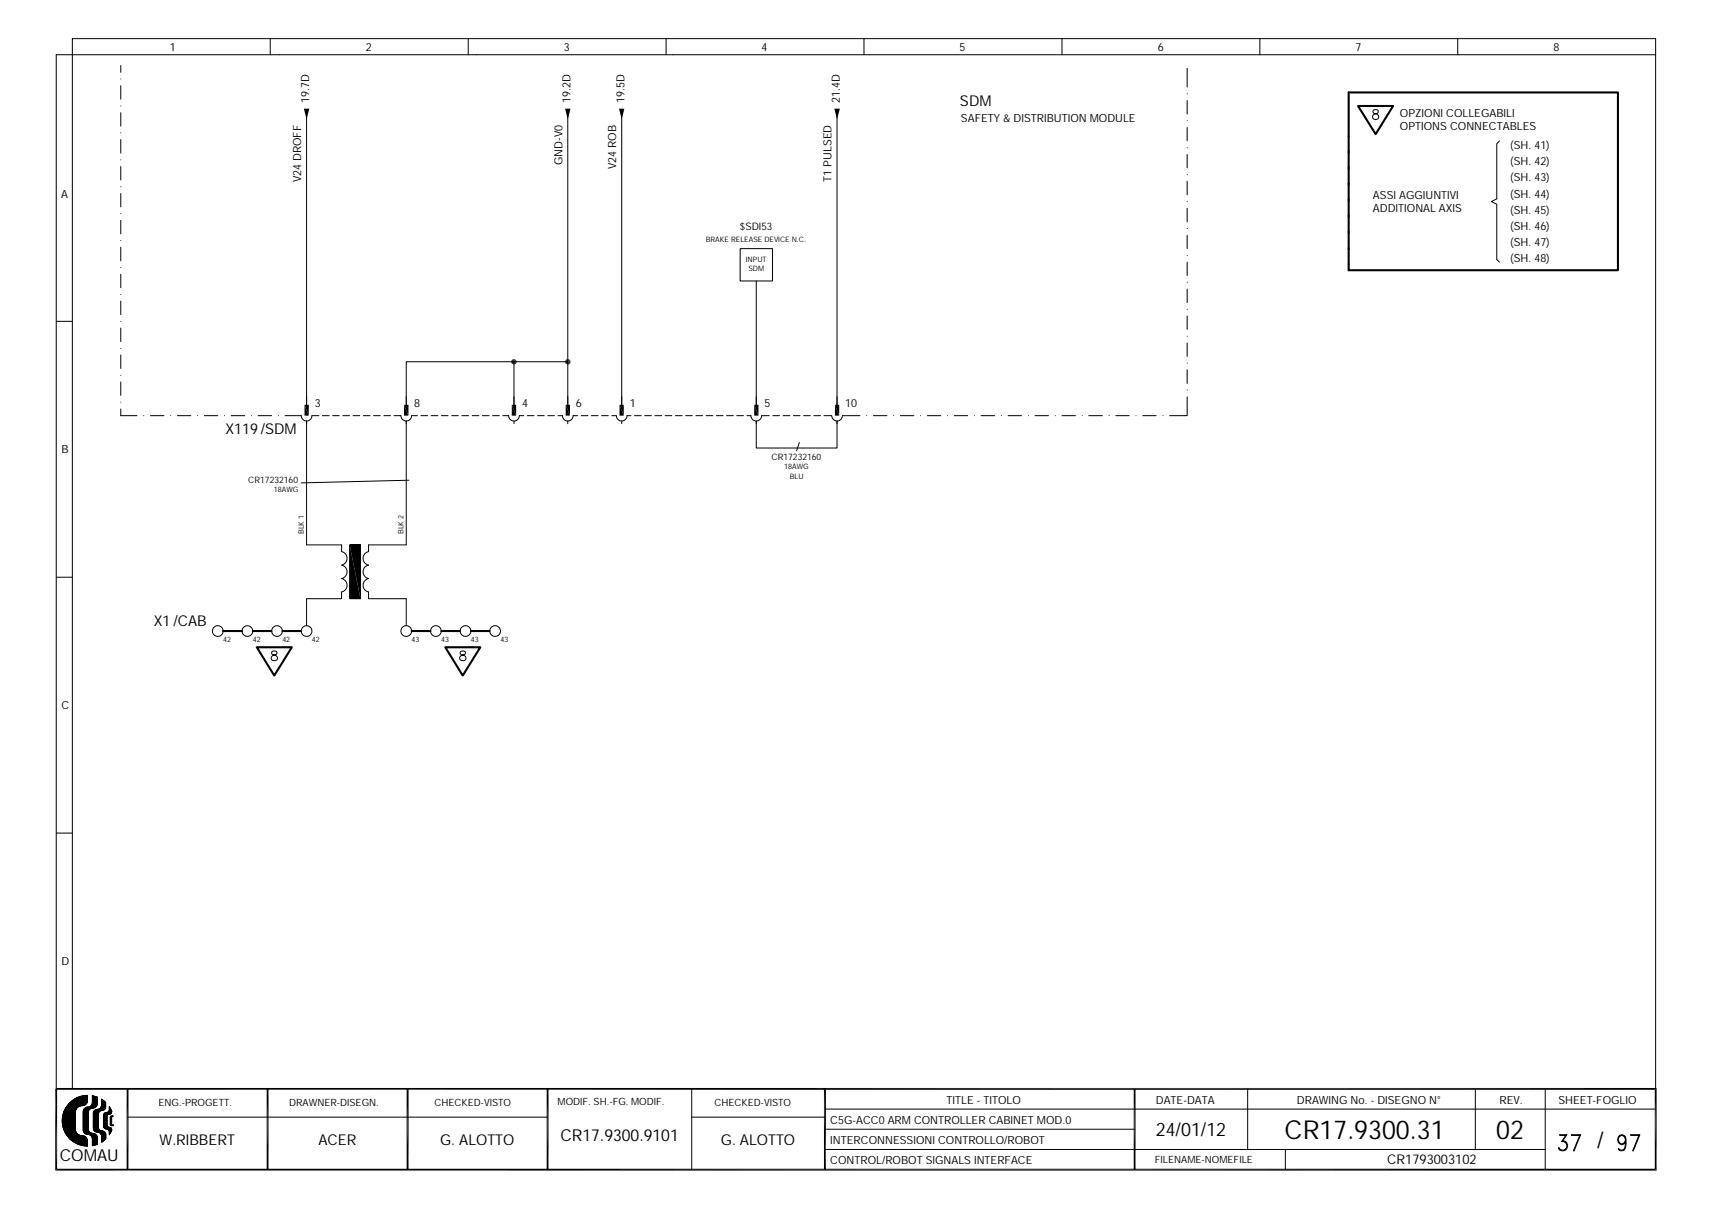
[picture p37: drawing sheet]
<svg xmlns="http://www.w3.org/2000/svg" width="297mm" height="210mm" viewBox="0 0 297 210" stroke-linecap="round" stroke-linejoin="round" font-family="sans-serif">
<defs><g id="words">
<g font-size="4.5">
<text x="222.9" y="197.5">CR17.9300.31</text>
<text x="259.6" y="197.5">02</text>
</g>
<text font-size="3.9" x="277.1" y="199.2">/</text>
<text font-size="3.2" x="200.5" y="197.1">24/01/12</text>
<g font-size="2.9">
<text x="10.4" y="201.5">COMAU</text>
<text x="97.2" y="198">CR17.9300.9101</text>
</g>
<g font-size="2.6">
<text x="166.6" y="18.4">SDM</text>
<text x="39.1" y="75.4">X119/SDM</text>
<text x="26.7" y="108.5">X1 /CAB</text>
<text x="27.7" y="198.7">W.RIBBERT</text>
<text x="55.2" y="198.7">ACER</text>
<text x="76.4" y="198.7">G. ALOTTO</text>
<text x="125.1" y="198.7">G. ALOTTO</text>
</g>
<text font-size="2.3" x="240.7" y="202">CR1793003102</text>
<g font-size="1.9">
<text x="29.4" y="8.8">1</text>
<text x="63.5" y="8.8">2</text>
<text x="97.8" y="8.8">3</text>
<text x="132.1" y="8.8">4</text>
<text x="166.5" y="8.8">5</text>
<text x="200.9" y="8.8">6</text>
<text x="235.2" y="8.8">7</text>
<text x="269.5" y="8.8">8</text>
<text x="53.7" y="17.8" transform="rotate(-90 53.7 17.8)">19.7D</text>
<text x="99" y="17.8" transform="rotate(-90 99 17.8)">19.2D</text>
<text x="108.3" y="17.8" transform="rotate(-90 108.3 17.8)">19.5D</text>
<text x="145.7" y="17.8" transform="rotate(-90 145.7 17.8)">21.4D</text>
<text x="166.7" y="21.2">SAFETY &amp; DISTRIBUTION MODULE</text>
<text x="242.9" y="20.2">OPZIONI COLLEGABILI</text>
<text x="242.9" y="22.6">OPTIONS CONNECTABLES</text>
<text x="97.6" y="28.6" transform="rotate(-90 97.6 28.6)">GND-V0</text>
<text x="106.9" y="29.3" transform="rotate(-90 106.9 29.3)">V24 ROB</text>
<text x="262" y="28.7">(SH. 42)</text>
<text x="262" y="25.9">(SH. 41)</text>
<text x="10.6" y="34.3">A</text>
<text x="52.3" y="31.7" transform="rotate(-90 52.3 31.7)">V24 DROFF</text>
<text x="144.3" y="31.5" transform="rotate(-90 144.3 31.5)">T1 PULSED</text>
<text x="238.2" y="34.5">ASSI AGGIUNTIVI</text>
<text x="262" y="34.3">(SH. 44)</text>
<text x="262" y="31.5">(SH. 43)</text>
<text x="238.2" y="36.8">ADDITIONAL AXIS</text>
<text x="262" y="39.9">(SH. 46)</text>
<text x="262" y="37.1">(SH. 45)</text>
<text x="262" y="45.5">(SH. 48)</text>
<text x="262" y="42.7">(SH. 47)</text>
<text x="54.6" y="70.7">3</text>
<text x="71.9" y="70.7">8</text>
<text x="90.6" y="70.7">4</text>
<text x="99.9" y="70.7">6</text>
<text x="109.3" y="70.7">1</text>
<text x="132.6" y="70.7">5</text>
<text x="146.6" y="70.7">10</text>
<text x="10.7" y="78.6">B</text>
<text x="10.6" y="123">C</text>
<text x="10.7" y="167.4">D</text>
<text x="164.2" y="191.5">TITLE - TITOLO</text>
<text x="200.6" y="191.5">DATE-DATA</text>
<text x="225" y="191.5">DRAWING No. - DISEGNO N°</text>
<text x="260.2" y="191.5">REV.</text>
<text x="270.4" y="191.5">SHEET-FOGLIO</text>
<text x="144.1" y="195">C5G-ACC0 ARM CONTROLLER CABINET MOD.0</text>
<text x="144.1" y="198.5">INTERCONNESSIONI CONTROLLO/ROBOT</text>
<text x="144.1" y="202">CONTROL/ROBOT SIGNALS INTERFACE</text>
</g>
<text font-size="1.8" x="128.4" y="39.9">$SDI53</text>
<g font-size="1.7">
<text x="27.5" y="191.9">ENG.-PROGETT.</text>
<text x="50.2" y="191.9">DRAWNER-DISEGN.</text>
<text x="75.4" y="191.9">CHECKED-VISTO</text>
<text x="96.7" y="191.7">MODIF. SH.-FG. MODIF.</text>
<text x="124" y="191.9">CHECKED-VISTO</text>
<text x="200.4" y="201.7">FILENAME-NOMEFILE</text>
</g>
<g font-size="1.5">
<text x="43.1" y="83.8">CR17232160</text>
<text x="133.9" y="79.8">CR17232160</text>
</g>
<g font-size="1.3">
<text x="122.4" y="42">BRAKE RELEASE DEVICE N.C.</text>
<text x="129.4" y="45.5">INPUT</text>
<text x="129.8" y="47.1">SDM</text>
<text x="136.1" y="81.4">18AWG</text>
<text x="137" y="83.1">BLU</text>
<text x="47.5" y="85.4">18AWG</text>
<text x="52.7" y="92.7" transform="rotate(-90 52.7 92.7)">BLK 1</text>
<text x="70" y="92.7" transform="rotate(-90 70 92.7)">BLK 2</text>
<text x="38.7" y="111.4">42</text>
<text x="43.9" y="111.4">42</text>
<text x="49" y="111.4">42</text>
<text x="54.1" y="111.4">42</text>
<text x="71.4" y="111.4">43</text>
<text x="76.6" y="111.4">43</text>
<text x="81.7" y="111.4">43</text>
<text x="86.8" y="111.4">43</text>
</g>
</g></defs>
<g fill="#000">
<path d="M52.7 18.9h1l-.5 1.8zM98 18.9h1l-.5 1.8zM107.4 18.9h.9l-.4 1.8zM144.8 18.9h.9l-.5 1.8zM52.8 70.2l.8 1.9h-.8zM52.8 70.2h.8v1.9zM70.1 70.2l.8 1.9h-.8zM70.1 70.2h.8v1.9zM88.7 62.8l.9 .1h-.9zM88.7 62.8h.9v.1zM88.7 62.6l.9 .2h-.9zM88.7 62.6h.9v.2z"/>
<path d="M88.7 62.9l.8 .2h-.7zM88.7 62.9h.9l-.1 .2zM88.8 70.2l.8 1.9h-.8zM88.8 62.4l.8 .2h-.9zM88.8 62.4h.7l.1 .2zM88.8 63.1l.5 .1zM88.8 63.1h.7l-.2 .1zM88.8 62.4l.2-.1 .5 .1zM89 62.3l.5 .1zM89 63.2h.3zM89 62.3h.3zM88.8 70.2h.8v1.9z"/>
<path d="M98 62.8l1 .1h-.9zM98 62.8h1v.1zM98.1 62.6l.9 .2h-1zM98.1 62.6h.9v.2zM98.1 62.9l.7 .2h-.6zM98.1 62.9h.9l-.2 .2zM98.1 70.2l.8 1.9h-.8zM98.2 62.4l.8 .2h-.9zM98.2 62.4h.6l.2 .2zM98.2 63.1l.5 .1zM98.2 63.1h.6l-.1 .1zM98.2 62.4l.1-.1 .5 .1z"/>
<path d="M98.3 62.3l.5 .1zM98.3 63.2h.4zM98.3 62.3h.4zM98.1 70.2h.8v1.9zM107.5 70.2l.7 1.9h-.7zM107.5 70.2h.7v1.9zM130.9 70.2l.7 1.9h-.7zM130.9 70.2h.7v1.9zM144.9 70.2l.7 1.9h-.7zM144.9 70.2h.7v1.9zM60.7 94.5h1.8zM60.7 94.5l1.8 9.4h-1.8z"/>
<path d="M60.7 94.5h1.8v9.4zM60.7 103.9h1.8z"/>
</g>
<g fill="none" stroke="#000" stroke-width=".17">
<path d="M21 11.4v1.1M21 14.9v2.3M21 19.6v2.3M21 13.7h.1M21 18.4h.1M46.9 6.7v2.8M53.2 19.8v50.9M81.2 6.7v2.8M98.5 19.8v50.9M107.9 19.8v50.9M115.6 6.7v2.8M145.2 19.8v50.9"/>
<path d="M149.9 6.7v2.8M184.3 6.7v2.8M206 11.8v3.3M206 17.4v2.4M206 16.3h.1M218.6 6.7v2.8M238.3 19.1a.35 .35 0 0 0 .1 .6 .6 .6 0 0 1 .7 .2 .6 .6 0 0 1 0 .7 .62 .62 0 0 1-1-.2 .63 .63 0 0 1 .8-.7 .38 .38 0 0 0 .2-.6zM252.9 6.7v2.8M287.3 9.5h-277.5v179.4M21 24.2v2.4M21 28.9v2.3M21 33.6v2.3"/>
<path d="M21 38.2v2.4M21 23h.1M21 27.7h.1M21 32.4h.1M21 37.1h.1M206 22.1v2.3M206 26.8v2.3M206 31.5v2.3M206 36.1v2.4M206 39.6h.1M206 35h.1M206 30.3h.1"/>
<path d="M206 25.6h.1M206 20.9h.1M260.2 24.4l-.5 .5v9.6l-.9 .5 .9 .4v9.6l.5 .5M9.8 55.7h2.8M21 42.9v2.3M21 47.6v2.3M21 52.3v2.3M21 56.9v2.4M21 41.7h.1M21 46.4h.1M21 51.1h.1M21 55.7h.1"/>
<path d="M128.4 43.1h5.6v5.6h-5.6zM131.2 48.7v22M206 40.8v2.3M206 45.5v2.3M206 50.1v2.4M206 54.8v2.3M206 59.5v2.3M206 58.3h.1M206 53.7h.1M206 49h.1M206 44.3h.1M21 70.9v1.2h2.8"/>
<path d="M21 61.6v2.3M21 66.3v2.3M21 60.4h.1M21 65.1h.1M21 69.8h.1M24.9 72.1h.1M26.1 72.1h2.3M29.6 72.1h.1M30.8 72.1h2.3M34.3 72.1h.1M35.5 72.1h2.3M38.9 72.1h.1"/>
<path d="M40.1 72.1h2.4M43.6 72.1h.1M44.8 72.1h2.3M48.3 72.1h.1M49.5 72.1h2.8a.93 .93 0 0 0 .9 .9 .93 .93 0 0 0 .9-.9h1.2M53.2 73v21.5h6.1v1.2a1.2 1.2 0 0 1 .9 1.2 1.2 1.2 0 0 1-.9 1.1 1.19 1.19 0 0 1 .9 1.2 1.19 1.19 0 0 1-.9 1.2 1.19 1.19 0 0 1 .9 1.1 1.19 1.19 0 0 1-.9 1.2v1.2h-6.1v4.6M55.9 72.1h1.2M57.7 72.1h1.2M59.5 72.1h1.1M61.3 72.1h1.1M63 72.1h1.2M64.8 72.1h1.2"/>
<path d="M66.6 72.1h1.2M68.4 72.1h1.2a.93 .93 0 0 0 .9 .9 .93 .93 0 0 0 .9-.9h1M70.5 73v21.5h-6.6v1.2a1.2 1.2 0 0 0-.9 1.2 1.2 1.2 0 0 0 .9 1.1 1.19 1.19 0 0 0-.9 1.2 1.19 1.19 0 0 0 .9 1.2 1.19 1.19 0 0 0-.9 1.1 1.19 1.19 0 0 0 .9 1.2v1.2h6.6v4.6M70.5 68.8v1.9M73 72.1h1.2M74.8 72.1h1.2M76.6 72.1h1.1M78.4 72.1h1.1M80.1 72.1h1.2M81.9 72.1h1.2M83.7 72.1h1.2M85.4 72.1h1.2"/>
<path d="M87.2 72.1h1a.93 .93 0 0 0 1 .9 .93 .93 0 0 0 .9-.9h.8M89.2 62.8v7.9M89.2 73v.5M91.5 72.1h1.1M93.3 72.1h1.1M95 72.1h1.2M96.8 72.1h.8a.93 .93 0 0 0 .9 .9 .93 .93 0 0 0 .9-.9h.8M98.5 62.8h-28v7.4M98.5 73v.5M100.8 72.1h1.2M102.6 72.1h1.2M104.4 72.1h1.1"/>
<path d="M106.2 72.1h.7a.93 .93 0 0 0 1 .9 .93 .93 0 0 0 .9-.9h.7M107.9 73v.5M110.1 72.1h1.2M111.8 72.1h1.2M113.6 72.1h1.2M115.4 72.1h1.2M117.2 72.1h1.1M119 72.1h1.1M120.7 72.1h1.2M122.5 72.1h1.2M124.3 72.1h1.2M126 72.1h1.2"/>
<path d="M127.8 72.1h1.2M129.6 72.1h.7a.93 .93 0 0 0 .9 .9 .93 .93 0 0 0 .9-.9h1.4M131.2 73.5v-.5v4.7h14v-4.7v.5M134.1 72.1h1.2M135.9 72.1h1.1M137.6 72.1h1.2M138.7 76.8l-.5 1.4M139.4 72.1h1.2M141.2 72.1h1.2M143 72.1h1.3a.94 .94 0 0 0 .9 .9 .94 .94 0 0 0 1-.9h3M150.4 72.1h.1M151.5 72.1h2.4"/>
<path d="M155 72.1h.1M156.2 72.1h2.4M159.7 72.1h.1M160.9 72.1h2.3M164.4 72.1h.1M165.6 72.1h2.3M169.1 72.1h.1M170.2 72.1h2.4M173.7 72.1h.1M174.9 72.1h2.3M178.4 72.1h.1M179.6 72.1h2.3"/>
<path d="M183.1 72.1h.1M184.3 72.1h2.3M187.7 72.1h.1M188.9 72.1h2.4M192.4 72.1h.1M193.6 72.1h2.3M197.1 72.1h.1M198.3 72.1h2.3M201.8 72.1h.1M206 68.8v3.3h-3.1M206 67.7h.1M206 64.1v2.4"/>
<path d="M206 63h.1M60.7 94.5h1.8v9.4h-1.8zM71 83.3l-18.7 .5M9.8 100.1h2.8M47.2 113a.36 .36 0 0 0 .2 .6 .59 .59 0 0 1 .6 .2 .59 .59 0 0 1 0 .7 .62 .62 0 0 1-.9-.2 .84 .84 0 0 1 .9-.8v-.3a.61 .61 0 0 0-.8-.2zM79.9 113a.34 .34 0 0 0 .2 .6 .59 .59 0 0 1 .6 .2 .59 .59 0 0 1 0 .7 .62 .62 0 0 1-.9-.2 .84 .84 0 0 1 .9-.8l.1-.3a.6 .6 0 0 0-.9-.2zM9.8 144.5h2.8M10.8 194l2.4 2.4M10.8 194.9l3.9 3.9M10.8 193.8l2.3 2.3M10.8 195.1l3.7 3.6M10.9 193.7l2.2 2.3-1.3 1.2"/>
<path d="M10.9 193.4l2.2 2.2M10.9 195.5l3.2 3.2M10.9 193.3l2.2 2.1M11 193.1l2.1 2.2M11 195.7l2.9 2.9M11 193l2.1 2.1M11.1 192.9l2 2M11.1 196l2.5 2.5M11.1 192.8l2 2-1.8 1.7M11.2 192.6l1.9 2M11.2 192.5l1.9 1.9M11.3 192.4l1.8 1.8"/>
<path d="M11.3 192.3l1.8 1.7M11.4 192.2l1.7 1.7M11.4 196.7l1.5 1.5M11.5 192.1l1.6 1.6M11.5 192l1.6 1.5M11.6 191.9l1.5 1.5M11.7 191.8l1.4 1.4M11.8 191.7l1.3 1.3M11.8 191.6l1.3 1.2M11.9 191.5l1.2 1.2M12 191.4l1.1 1.1M12.1 191.3l1.1 1.1"/>
<path d="M12.2 191.2l1.1 1.1M12.2 191.2l-.2 .2M12.3 191.1l1.1 1.1M12.4 191.1l1 1M12.4 191l1.1 1.1M12.6 188.9v-182.2h274.7v182.2M12.6 190.9l1 1.1M12.7 190.8l1 1.1M12.7 190.8l1.2 1.1M12.8 190.7l1.2 1.1M12.9 190.7l-1.5 1.4M13 190.6l1.1 1.2"/>
<path d="M13.1 190.6l1.2 1.2M13.1 196.2a1.39 1.39 0 0 0 1.5 .9 .83 .83 0 0 1 .6 .8M13.1 195.5l-1.5 1.5M13.1 195.3l-1.6 1.6M13.1 195.1l-1.6 1.7M13.1 195l-1.7 1.7M13.1 194.6l-1.8 1.8M13.1 194.4l-1.9 1.9 2.1 2.1 1.3-1.3M13.1 194.3l-1.9 1.9M13.1 194.1l-2 2M13.1 193.9l-2 2.1M13.1 193.8l-2.1 2"/>
<path d="M13.1 193.6l-2.1 2.1M13.1 193.4l-2.2 2.2M13.1 193.2l-2.2 2.2M13.1 193.1l-2.2 2.2 3.4 3.4 .9-.8M13.1 192.9l-2.2 2.2M13.1 192.7l-2.3 2.3M13.1 195.6l-1.4 1.5M13.1 195.8l-1.4 1.4M13.1 196.2l-1.2 1.2M13.1 196.3l-1.1 1.1M13.2 190.5l1.3 1.3M13.2 192.4l-2.4 2.4"/>
<path d="M13.2 196.4l-1.1 1.1M13.3 196.5l-1.1 1.1M13.3 196.6l-1 1.1-.4-.4M13.4 196.7l-1 1.1M13.4 190.4l1.3 1.3M13.5 196.8l-1.1 1M13.5 190.3l1.3 1.3M13.6 190.3l-2.5 2.5M13.6 196.8l-1 1.1M13.7 190.3l1.2 1.3M13.7 196.9l1.5 1.4M13.7 196.9l-1.1 1.1"/>
<path d="M13.8 190.3l1.2 1.2M13.8 190.2l-2.8 2.9M13.9 196.9l-1.2 1.2M13.9 190.2l1.2 1.2M14 197l1.2 1.2M14 197l-1.2 1.1M14.1 190.2l1 1M14.1 190.2l-3.2 3.1M14.1 197l-1.1 1.2M14.2 197l1 1M14.2 190.1l1 1M14.3 197l-1.2 1.3"/>
<path d="M14.4 197l.8 .8M14.4 196a.77 .77 0 0 0 .8 .8M14.4 194.9l.9 .8M14.4 195.2l1 .9-.6 .6M14.4 195.6l2.5 2.4M14.4 195.9l.9 .9M14.4 194.3l.9 .9M14.4 194.2l.9 .8M14.4 194l.9 .9M14.4 193.8l.9 .9M14.4 193.1l.9 .9M14.4 193l.9 .8"/>
<path d="M14.4 192.8l.9 .9M14.4 193.3l.9 .9M14.4 193.5l.9 .9M14.4 193.7l.9 .8M14.4 194.5l.9 .9M14.4 194.7l.9 .9M14.4 195l.9 .9M14.4 195.7l1.2 1.2M14.4 196.1l.8 .7M14.5 197l-1.3 1.3M14.5 192.7l.8 .8M14.5 190.1l.7 .7"/>
<path d="M14.5 192.5l.8 .8M14.5 190.1l-3.7 3.7M14.6 197.1l.5 .5M14.6 192.4l.7 .8M14.6 191.8l-1.3-1.3-2.1 2M14.6 190.1l.6 .5M14.6 192.3l.7 .7M14.7 197.1l-1.3 1.3M14.7 190l-3.9 4M14.7 192.2l.6 .6M14.8 190l.4 .4M14.8 197.2l-1.3 1.3"/>
<path d="M14.8 192.2l.6 .5M14.9 192.1l-.4 .4M14.9 190l-4.1 4.2 4.4 4.3M14.9 197.3l-1.2 1.2M14.9 192.1l.5 .5M14.9 190l.3 .3M15 197.4l-1.2 1.2M15 197.5l-1.1 1.1M15.1 192.1l.4 .4M15.1 197.6l-1 1.1M15.1 192.1l-.6 .6M15.1 191.2l-.5 .6"/>
<path d="M15.2 191l-.8 .8M15.2 197.7l-1 1M15.2 190.9a1 1 0 0 1-1.2 .9 1.16 1.16 0 0 0-.9 .9v3.5M15.2 190.9v-.9a4.4 4.4 0 0 0-4.4 4.4 4.4 4.4 0 0 0 4.4 4.4v-.9M15.2 197.9h.1M15.2 190.8l-1 1M15.2 190.6l-1.2 1.2M15.2 190.5l-1.5 1.5M15.2 190.3l-4.4 4.4 4.1 4.1M15.2 190.1l-4.4 4.4 4.3 4.3 .1-.1M15.2 190.1l-.1-.1-4.3 4.3 4.4 4.4M15.2 190.9l-.9-.8-3.4 3.4 2.2 2.3"/>
<path d="M15.2 198l-.7 .7M15.2 198.2l-.6 .6M15.2 198.4l-.4 .4M15.2 198.6l-.3 .2M15.2 192a.85 .85 0 0 0-.8 .8v3.2M15.2 196.8a.8 .8 0 0 1 .8 .8v1.1M15.2 192l.4 .4M15.3 195.8a.77 .77 0 0 0 .8 .8M15.3 193.3l-.9 .8M15.3 193.1l-.9 .9M15.3 193.4l-.9 .9M15.3 193.6l-.9 .9"/>
<path d="M15.3 193.8l-.9 .8M15.3 193.9l-.9 .9M15.3 194.3l-.9 .9M15.3 194.5l-.9 .8 2.5 2.5M15.3 194.6l-.9 .9M15.3 195.5l-.8 .8 .4 .4M15.3 195.7l-.7 .7M15.3 194.8l-.9 .9M15.3 194.1l-.9 .9M15.3 195l-.9 .8M15.3 195.1l-.9 .9M15.3 195.3l-.8 .9"/>
<path d="M15.3 195.8l-.7 .7M15.3 192.9l-.9 .9M15.3 192l-.9 .9M15.3 196l-.6 .6M15.4 192.7l-1 .9M15.4 192l.3 .3M15.4 196.3l-.5 .4M15.5 196.4l-.4 .4M15.5 192l.3 .3M15.6 192l-1.2 1.1M15.6 196.4l-.4 .4M15.7 196.5l-.3 .3"/>
<path d="M15.7 191.9l.4 .3M15.8 196.5l1.1 1.2M15.8 196.6l-.3 .2M15.8 191.8l.5 .4M15.9 191.7l.5 .5 .4-.4M15.9 196.6l-.3 .3M15.9 197.2l1 1M16 191.6l.5 .5M16 196.6l.9 .9M16 191.4l.6 .6M16 190.1l.9 .8M16 197.6l.9 .9"/>
<path d="M16 197.8l.8 .8 .1-.2M16 198.2l.5 .4 .4-.4M16 198.3l.4 .4M16 191.3l.7 .7M16 191.1l.8 .7M16 197.5l.9 .9M16 198l.6 .6M16 198.7h.1M16 190.9l.8 .8M16 190.8l.9 .8M16 190.6l.9 .8M16 190.4l.9 .9"/>
<path d="M16 190.2l.9 .9M16.1 196.6a.8 .8 0 0 1 .8 .8v1.1M16.1 196.6l-.4 .4M16.1 192.2a.8 .8 0 0 0-.8 .8v2.8M16.2 193.1v2.6a.77 .77 0 0 0 .9 .7 .73 .73 0 0 1 .5 .7v1.1l.8-.6-.1-1-.2-.3-.4-.1M16.2 193.2a.8 .8 0 0 1 .9-.8l.5-.4v-1.3l.7 .5v1l-.2 .3-.8 .3-.2 .3v2.5M16.2 195.8l.6 .6 .4-.4M16.2 195.6l.8 .8 .3-.3M16.2 194.9l.9 .9M16.2 194.7l.9 .9M16.2 193.7l.9 .9M16.2 193.4l.9 .8"/>
<path d="M16.2 195.2l2.2 2.2M16.2 196.6l.7 .7M16.2 193.5l.9 .9M16.2 193.9l.9 .9-.9 .9M16.2 195.4l1.1 1.1 .3-.3M16.2 194l.9 .9M16.2 194.2l.9 .9M16.2 194.4l.9 .9M16.2 194.6l.9 .8M16.2 195.1l2.2 2.1M16.2 193.2l.9 .8M16.2 190.1l-.2 .2"/>
<path d="M16.2 193l.9 .9M16.2 192.9l.9 .8M16.3 196l.3 .3M16.3 196.6l-.5 .5M16.3 190.1l.6 .7M16.3 192.8l.3-.3 .5 .6M16.3 192.8l.8 .7M16.3 190.2l-.3 .3M16.4 196.7l-.5 .5M16.4 192.7l.7 .7M16.4 196.7l.4 .4-.8 .8M16.5 192.6l.6 .6"/>
<path d="M16.5 196.7l-.5 .6M16.6 196.8l-.6 .6M16.6 190.2l-.6 .6M16.7 196.9l-.7 .6M16.7 192.5l.5 .4M16.8 197l-.8 .7M16.8 192.5l-.6 .6M16.8 192.4l.5 .4M16.9 190.3l-.9-.2v1.2a.77 .77 0 0 1-.8 .7M16.9 190.3v1.1a.76 .76 0 0 1-.8 .8M16.9 191.5l-.7 .7M16.9 191.3l-.9 .9-.4-.3"/>
<path d="M16.9 190.8l-2.5 2.5M16.9 190.7l-1 .9M16.9 190.5l-.9 .8M16.9 190.3l-.9 .9M16.9 191.2l-1.2 1.1M16.9 191l-2.5 2.4M16.9 190.4l-.2-.1-.7 .7M16.9 190.6l-.4-.4-.5 .5M16.9 197.2l-.9 .9M16.9 198.5l-.9 .2M16.9 198l-.7 .7-.2-.2M16.9 197.4l-.9 .8"/>
<path d="M16.9 197.5l-.9 .9M16.9 197.7l-.9 .9M16.9 197.9l-.9 .8M17.1 195.6l.2 .5 .4 .1M17.1 193.8l-.9 .8M17.1 193.9l-.9 .9M17.1 194.1l-.9 .9M17.1 195l-.9 .8M17.1 195.3l-.8 .8M17.1 195.5l-.7 .7M17.1 193.6l-.9 .9M17.1 195.1l-.9 .9"/>
<path d="M17.1 194.6l-.9 .9M17.1 194.4l-.9 .9M17.1 194.3l-.9 .8M17.1 193.4l-.9 .9M17.1 193.2l-.9 .9M17.1 195.6l-.6 .7M17.1 195.8l-.5 .5M17.1 196.4l.3-.3 1 1M17.1 192.4l.3 .3M17.1 193l-.9 .9M17.2 195.9l-.5 .5M17.3 192.8l-.3-.4-.8 .8"/>
<path d="M17.4 192.3l.3 .4M17.4 196.6l.5-.4 .4 .5M17.4 192.2l.5 .4M17.5 192.1l.5 .5M17.6 192.7l-.3-.4-1.1 1.1M17.6 192l.5 .5M17.6 191.8l.6 .6M17.6 191.3l.7 .7M17.6 191.1l.7 .8M17.6 191l.7 .7M17.6 197.5l.4 .4M17.6 197.2l.6 .6"/>
<path d="M17.6 197.4l.5 .4M17.6 197.7l.3 .3M17.6 197.9l.2 .1M17.7 190.7l-.1 .1 .7 .7M17.7 196.2l.7 .7M17.7 196.2l-.3 .3M17.8 190.8l.5 .6M17.8 190.8l-.2 .2M17.9 190.9l-.3 .2M17.9 193.4l.7 .6-.7 .6 .7 .6M17.9 193.5l.7 .7M18 193.4l.3-.4 .4 .4"/>
<path d="M18 190.9l-.4 .4M18 196.3l-.5 .4 .9 .9M18 193.3l.6 .5-.7 .6 .7 .6-.6 .6M18.1 193.2l.5 .4-.7 .6 .7 .6-.6 .7 .3 .3M18.1 191l-.5 .5 .7 .7M18.1 196.3l-.5 .6M18.2 193.1l.4 .4M18.2 191.1l-.6 .6 .7 .6M18.2 196.4l-.6 .6 .7 .7M18.3 191.2l-.7 .6M18.3 196.5l-.7 .7M18.3 196.6l-.7 .7"/>
<path d="M18.3 191.3l-.8 .8M18.3 191.4l-2.1 2.2M18.3 191.6l-2.1 2.2M18.3 192.1l-.5 .5M18.3 191.8l-.9 .9M18.3 192l-.6 .7M18.4 196.7h.1M18.4 197.5l-.7 .6-.1-.1M18.4 196.8l-.8 .7M18.4 196.9l-.8 .8M18.4 197.1l-.8 .7M18.4 197.3l-.8 .7"/>
<path d="M18.4 193l.4 .3M18.5 193l-.6 .6M18.6 194.3l-.7 .6 1.4 1.4M18.6 194.1l-.7 .7 1.4 1.4M18.6 195.2l-.5 .5M18.6 193l.3 .3M18.6 195.3l-.4 .4M18.7 195.4l-.4 .4M18.7 192.9l.3 .4M18.8 195.5l-.4 .3M18.8 192.8l.4 .4M18.9 195.6l-.3 .2"/>
<path d="M18.9 192.8l.4 .3M18.9 195.6l.5 .4M18.9 192.7l.4 .3-.2 .2M19 192.5a.91 .91 0 0 1-.9 .6l-.2 .4v1.8a.57 .57 0 0 0 .7 .6l.3 .2 .1 .7M19 192.5v-.5l.4 .8-.1 .4-.6 .2-.1 .3v1.6l.7 .4 .1 .3-.4 .8M19 196.5l.1 .1M19 196.3l.2 .2M19 192.5l.4 .4M19 192.3l.4 .4M19 192.1l.2 .3M19 192h.1M19 196.8h.1"/>
<path d="M19 192.1v.1M19 195.6l-.3 .3M19.1 192.2l-.1 .2M19.1 195.6l.3 .2M19.1 193.9v1.2l.3 .2h.2v-.2M19.1 194.4l.3 .2M19.1 194.2l.3 .3M19.1 195.1l.2 .2 .2-.2M19.1 194.7l.3 .3M19.1 194.6l.3 .2M19.1 194.9l.4 .4 .1-.2M19.1 194l.3 .3"/>
<path d="M19.1 193.9l.3 .2M19.2 195.6l-.4 .4M19.2 192.3l-.2 .2M19.2 196.4l-.2 .3M19.2 192.4l-1.3 1.3 .7 .6M19.3 192.5l-1.4 1.4 .7 .6-.7 .6 1.3 1.3M19.3 195.7l-.4 .4M19.3 192.7l-1.4 1.4 .7 .6-.7 .6 .6 .5M19.3 195.8l-.4 .4M19.4 193.8v1.3h.2M19.4 193.8l.2-.2a.33 .33 0 0 0-.5 .3M19.4 193.9l-.3 .2"/>
<path d="M19.4 194.6l-.3 .2M19.4 195.1l-.2 .1M19.4 194.9l-.3 .2M19.4 196.1l-.4 .4M19.4 193.6l.1 .1M19.4 194.4l-.3 .2M19.4 194.2l-.3 .2M19.4 194l-.3 .3M19.4 194.7l-.3 .3M19.4 193.8l-.2-.2v.1l.2 .2M19.4 192.8l-.5 .5M19.4 195.9l-.4 .4"/>
<path d="M19.5 193.6l-.4 .3M19.5 193.6h.1M19.5 195.1l.1 .1M19.6 193.6l-.1 .1M22.1 193.8h72.9M120 188.9v14M120 193.8h23.1M143.1 199.4h125M143.1 192.4h144.2M143.1 195.9h53.8M216.5 188.9v10.5M223 199.4v3.5"/>
<path d="M256 188.9v10.5M268.1 188.9v14M270.5 199.2l.3 .3M271.1 197.9a.86 .86 0 0 1 .8 1.3 .86 .86 0 0 1-1.5-.1h.1a.73 .73 0 0 0 1.1 .3l.3-.4M271.4 198a.82 .82 0 0 1 .5 .8 .82 .82 0 0 1-.5 .7M271.7 197h-1.1v-.2h1.3l-.8 1.2M271.7 196.8l-.7 1.2 .6 .2 .3 .4M274.1 196.8l-1.1 2.8h.1l1.1-2.8h-1.6v.2h1.5M280.8 197.9l.2 .4 .3 .1 .5-.1 .2-.4M280.8 197.5l.2-.4 .3-.1 .5 .1 .2 .4M280.9 199.4l.3 .1 .6-.1M281.2 197a.82 .82 0 0 0-.4 .7 .82 .82 0 0 0 .4 .7"/>
<path d="M281.6 197l.3 .2a2.89 2.89 0 0 1-.2 2.3M282 198.2a.68 .68 0 0 1-.6 .4 .68 .68 0 0 1-.6-.4 .79 .79 0 0 1 .1-1.2 .79 .79 0 0 1 1.1 .2 3 3 0 0 1-.2 2.3 .65 .65 0 0 1-1-.3l.2 .3M282 197.8l-.1 .4-.3 .2M284.4 196.8l-1.1 2.8h.1l1.1-2.8h-1.6v.2h1.5"/>
<circle cx="37.8" cy="109.5" r=".93"/>
<circle cx="42.9" cy="109.5" r=".93"/>
<circle cx="48.1" cy="109.5" r=".93"/>
<circle cx="53.2" cy="109.5" r=".93"/>
<circle cx="70.5" cy="109.5" r=".93"/>
<circle cx="75.6" cy="109.5" r=".93"/>
<circle cx="80.8" cy="109.5" r=".93"/>
<circle cx="85.9" cy="109.5" r=".93"/>
</g>
<path d="M234 16h46.7v30.9h-46.7zM235.6 18.4h6.1l-3 4.9zM38.7 109.5h3.3M43.9 109.5h3.2M44.6 112.3h6l-3 4.9zM49 109.5h3.3M71.4 109.5h3.3M76.6 109.5h3.2M77.3 112.3h6l-3 4.9zM81.7 109.5h3.3" fill="none" stroke="#000" stroke-width=".36"/>
<path d="M22.1 188.9v14M46.4 188.9v14M95 188.9v14M196.9 188.9v14M287.3 188.7v14.4M287.4 188.9h-277.6l-.1 14.2M9.6 202.9h277.8" fill="none" stroke="#000" stroke-width=".32"/>
<path d="M70.7 188.9v14M143.1 188.9v14" fill="none" stroke="#000" stroke-width=".34"/>
<use href="#words"/>
</svg>
